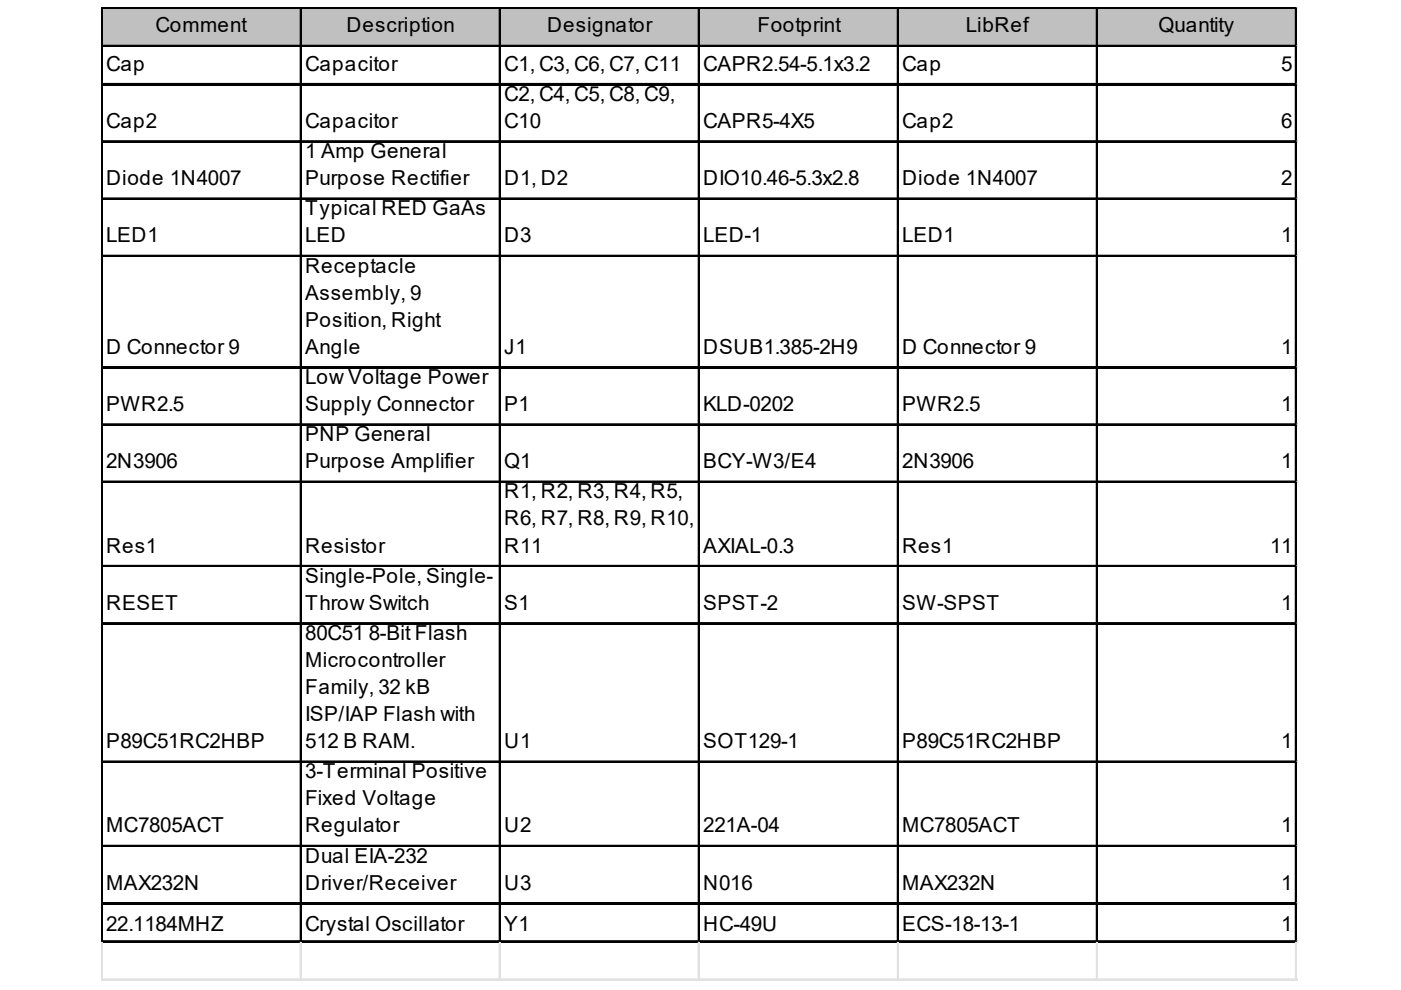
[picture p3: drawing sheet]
<svg xmlns="http://www.w3.org/2000/svg" width="297mm" height="210mm" viewBox="0 0 297 210" stroke-linecap="round" stroke-linejoin="round" font-family="sans-serif">
<defs><g id="words">
<g font-size="4.4">
<text x="33" y="6.9">Comment</text>
<text x="73.5" y="6.9">Description</text>
<text x="116" y="6.9">Designator</text>
<text x="160.6" y="6.9">Footprint</text>
<text x="204.8" y="6.9">LibRef</text>
<text x="245.7" y="6.9">Quantity</text>
<text x="22.5" y="15">Cap</text>
<text x="64.7" y="15">Capacitor</text>
<text x="106.9" y="15">C1, C3, C6, C7, C11</text>
<text x="149.1" y="15">CAPR2.54-5.1x3.2</text>
<text x="191.3" y="15">Cap</text>
<text x="271.7" y="15">5</text>
<text x="106.9" y="21.4">C2, C4, C5, C8, C9,</text>
<text x="22.5" y="27.1">Cap2</text>
<text x="64.7" y="27.1">Capacitor</text>
<text x="106.9" y="27.1">C10</text>
<text x="149.1" y="27.1">CAPR5-4X5</text>
<text x="191.3" y="27.1">Cap2</text>
<text x="271.7" y="27.1">6</text>
<text x="64.7" y="33.5">1 Amp General</text>
<text x="22.5" y="39.3">Diode 1N4007</text>
<text x="64.7" y="39.3">Purpose Rectifier</text>
<text x="106.9" y="39.3">D1, D2</text>
<text x="149.1" y="39.3">DIO10.46-5.3x2.8</text>
<text x="191.3" y="39.3">Diode 1N4007</text>
<text x="271.7" y="39.3">2</text>
<text x="64.7" y="45.7">Typical RED GaAs</text>
<text x="22.5" y="51.4">LED1</text>
<text x="64.7" y="51.4">LED</text>
<text x="106.9" y="51.4">D3</text>
<text x="149.1" y="51.4">LED-1</text>
<text x="191.3" y="51.4">LED1</text>
<text x="271.7" y="51.4">1</text>
<text x="64.7" y="57.8">Receptacle</text>
<text x="64.7" y="63.5">Assembly, 9</text>
<text x="64.7" y="69.3">Position, Right</text>
<text x="22.5" y="75">D Connector 9</text>
<text x="64.7" y="75">Angle</text>
<text x="106.9" y="75">J1</text>
<text x="149.1" y="75">DSUB1.385-2H9</text>
<text x="191.3" y="75">D Connector 9</text>
<text x="271.7" y="75">1</text>
<text x="64.7" y="81.4">Low Voltage Power</text>
<text x="22.5" y="87.1">PWR2.5</text>
<text x="64.7" y="87.1">Supply Connector</text>
<text x="106.9" y="87.1">P1</text>
<text x="149.1" y="87.1">KLD-0202</text>
<text x="191.3" y="87.1">PWR2.5</text>
<text x="271.7" y="87.1">1</text>
<text x="64.7" y="93.5">PNP General</text>
<text x="22.5" y="99.3">2N3906</text>
<text x="64.7" y="99.3">Purpose Amplifier</text>
<text x="106.9" y="99.3">Q1</text>
<text x="149.1" y="99.3">BCY-W3/E4</text>
<text x="191.3" y="99.3">2N3906</text>
<text x="271.7" y="99.3">1</text>
<text x="106.9" y="105.7">R1, R2, R3, R4, R5,</text>
<text x="106.9" y="111.4">R6, R7, R8, R9, R10,</text>
<text x="22.5" y="117.1">Res1</text>
<text x="64.7" y="117.1">Resistor</text>
<text x="106.9" y="117.1">R11</text>
<text x="149.1" y="117.1">AXIAL-0.3</text>
<text x="191.3" y="117.1">Res1</text>
<text x="269.3" y="117.1">11</text>
<text x="64.7" y="123.6">Single-Pole, Single-</text>
<text x="22.5" y="129.3">RESET</text>
<text x="64.7" y="129.3">Throw Switch</text>
<text x="106.9" y="129.3">S1</text>
<text x="149.1" y="129.3">SPST-2</text>
<text x="191.3" y="129.3">SW-SPST</text>
<text x="271.7" y="129.3">1</text>
<text x="64.7" y="135.7">80C51</text>
<text x="78.2" y="135.7">8-Bit Flash</text>
<text x="64.7" y="141.4">Microcontroller</text>
<text x="64.7" y="147.2">Family, 32 kB</text>
<text x="64.7" y="152.9">ISP/IAP Flash with</text>
<text x="22.5" y="158.6">P89C51RC2HBP</text>
<text x="64.7" y="158.6">512 B RAM.</text>
<text x="106.9" y="158.6">U1</text>
<text x="149.1" y="158.6">SOT129-1</text>
<text x="191.3" y="158.6">P89C51RC2HBP</text>
<text x="271.7" y="158.6">1</text>
<text x="64.7" y="165">3-Terminal Positive</text>
<text x="64.7" y="170.8">Fixed Voltage</text>
<text x="22.5" y="176.5">MC7805ACT</text>
<text x="64.7" y="176.5">Regulator</text>
<text x="106.9" y="176.5">U2</text>
<text x="149.1" y="176.5">221A-04</text>
<text x="191.3" y="176.5">MC7805ACT</text>
<text x="271.7" y="176.5">1</text>
<text x="64.7" y="182.9">Dual EIA-232</text>
<text x="22.5" y="188.6">MAX232N</text>
<text x="64.7" y="188.6">Driver/Receiver</text>
<text x="106.9" y="188.6">U3</text>
<text x="149.1" y="188.6">N016</text>
<text x="191.3" y="188.6">MAX232N</text>
<text x="271.7" y="188.6">1</text>
<text x="22.5" y="197.4">22.1184MHZ</text>
<text x="64.7" y="197.4">Crystal Oscillator</text>
<text x="106.9" y="197.4">Y1</text>
<text x="149.1" y="197.4">HC-49U</text>
<text x="191.3" y="197.4">ECS-18-13-1</text>
<text x="271.7" y="197.4">1</text>
</g>
</g></defs>
<path d="M21.8 1.9h253.2v8.1h-253.2z" fill="#c0c0c0"/>
<g fill="none" stroke="#000" stroke-width=".34">
<path d="M21.5 1.6v198.2M21.7 1.6v198.2M21.8 1.6h253.2M21.8 1.7h253.2M21.8 9.7h253.2M21.8 9.8h253.2M21.8 17.8h253.2M21.8 17.9h253.2M63.7 1.9v197.9M63.9 1.9v197.9M105.9 1.9v197.9M106.1 1.9v197.9"/>
<path d="M148.1 1.9v197.9M148.3 1.9v197.9M190.3 1.9v197.9M190.5 1.9v197.9M232.5 1.9v197.9M232.7 1.9v197.9M274.7 1.9v197.9M274.9 1.9v197.9M21.8 29.9h253.2M21.8 30.1h253.2M21.8 42h253.2M21.8 42.2h253.2"/>
<path d="M21.8 54.2h253.2M21.8 54.3h253.2M21.8 77.8h253.2M21.8 77.9h253.2M21.8 89.9h253.2M21.8 90.1h253.2M21.8 102.1h253.2M21.8 102.2h253.2M21.8 119.9h253.2M21.8 120.1h253.2M21.8 132.1h253.2M21.8 132.2h253.2"/>
<path d="M21.8 161.4h253.2M21.8 161.6h253.2M21.8 179.3h253.2M21.8 179.4h253.2M21.8 191.4h253.2M21.8 191.6h253.2M21.8 199.5h253.2M21.8 199.7h253.2"/>
</g>
<g fill="none" stroke="#e0e0e0" stroke-width=".34">
<path d="M275 1.6h.1M21.5 199.8v8.2M21.7 199.8v8.2M63.7 199.8v8.2M63.9 199.8v8.2M105.9 199.8v8.2M106.1 199.8v8.2M148.1 199.8v8.2M148.3 199.8v8.2M190.3 199.8v8.2M190.5 199.8v8.2M232.5 199.8v8.2"/>
<path d="M232.7 199.8v8.2M274.7 199.8v8.2M274.9 199.8v8.2"/>
</g>
<path d="M275 1.6l.1 .3z" fill="#e0e0e0"/>
<path d="M275 9.7h.1" fill="none" stroke="#e0e0e0" stroke-width=".34"/>
<path d="M275 9.7l.1 .3z" fill="#e0e0e0"/>
<path d="M275 17.8h.1" fill="none" stroke="#e0e0e0" stroke-width=".34"/>
<path d="M275 17.8l.1 .3z" fill="#e0e0e0"/>
<path d="M275 29.9h.1" fill="none" stroke="#e0e0e0" stroke-width=".34"/>
<path d="M275 29.9l.1 .3z" fill="#e0e0e0"/>
<path d="M275 42h.1" fill="none" stroke="#e0e0e0" stroke-width=".34"/>
<path d="M275 42l.1 .4z" fill="#e0e0e0"/>
<path d="M275 54.2h.1" fill="none" stroke="#e0e0e0" stroke-width=".34"/>
<path d="M275 54.2l.1 .3z" fill="#e0e0e0"/>
<path d="M275 77.8h.1" fill="none" stroke="#e0e0e0" stroke-width=".34"/>
<path d="M275 77.8l.1 .3z" fill="#e0e0e0"/>
<path d="M275 89.9h.1" fill="none" stroke="#e0e0e0" stroke-width=".34"/>
<path d="M275 89.9l.1 .4z" fill="#e0e0e0"/>
<path d="M275 102.1h.1" fill="none" stroke="#e0e0e0" stroke-width=".34"/>
<path d="M275 102.1l.1 .3z" fill="#e0e0e0"/>
<path d="M275 119.9h.1" fill="none" stroke="#e0e0e0" stroke-width=".34"/>
<path d="M275 119.9l.1 .4z" fill="#e0e0e0"/>
<path d="M275 132.1h.1" fill="none" stroke="#e0e0e0" stroke-width=".34"/>
<path d="M275 132.1l.1 .3z" fill="#e0e0e0"/>
<path d="M275 161.4h.1" fill="none" stroke="#e0e0e0" stroke-width=".34"/>
<path d="M275 161.4l.1 .3z" fill="#e0e0e0"/>
<path d="M275 179.3h.1" fill="none" stroke="#e0e0e0" stroke-width=".34"/>
<path d="M275 179.3l.1 .3z" fill="#e0e0e0"/>
<path d="M275 191.4h.1" fill="none" stroke="#e0e0e0" stroke-width=".34"/>
<path d="M275 191.4l.1 .4z" fill="#e0e0e0"/>
<path d="M275 199.5h.1" fill="none" stroke="#e0e0e0" stroke-width=".34"/>
<path d="M275 199.5l.1 .3z" fill="#e0e0e0"/>
<path d="M21.5 207.6h253.6M21.5 207.8h253.6" fill="none" stroke="#e0e0e0" stroke-width=".34"/>
<use href="#words"/>
</svg>
